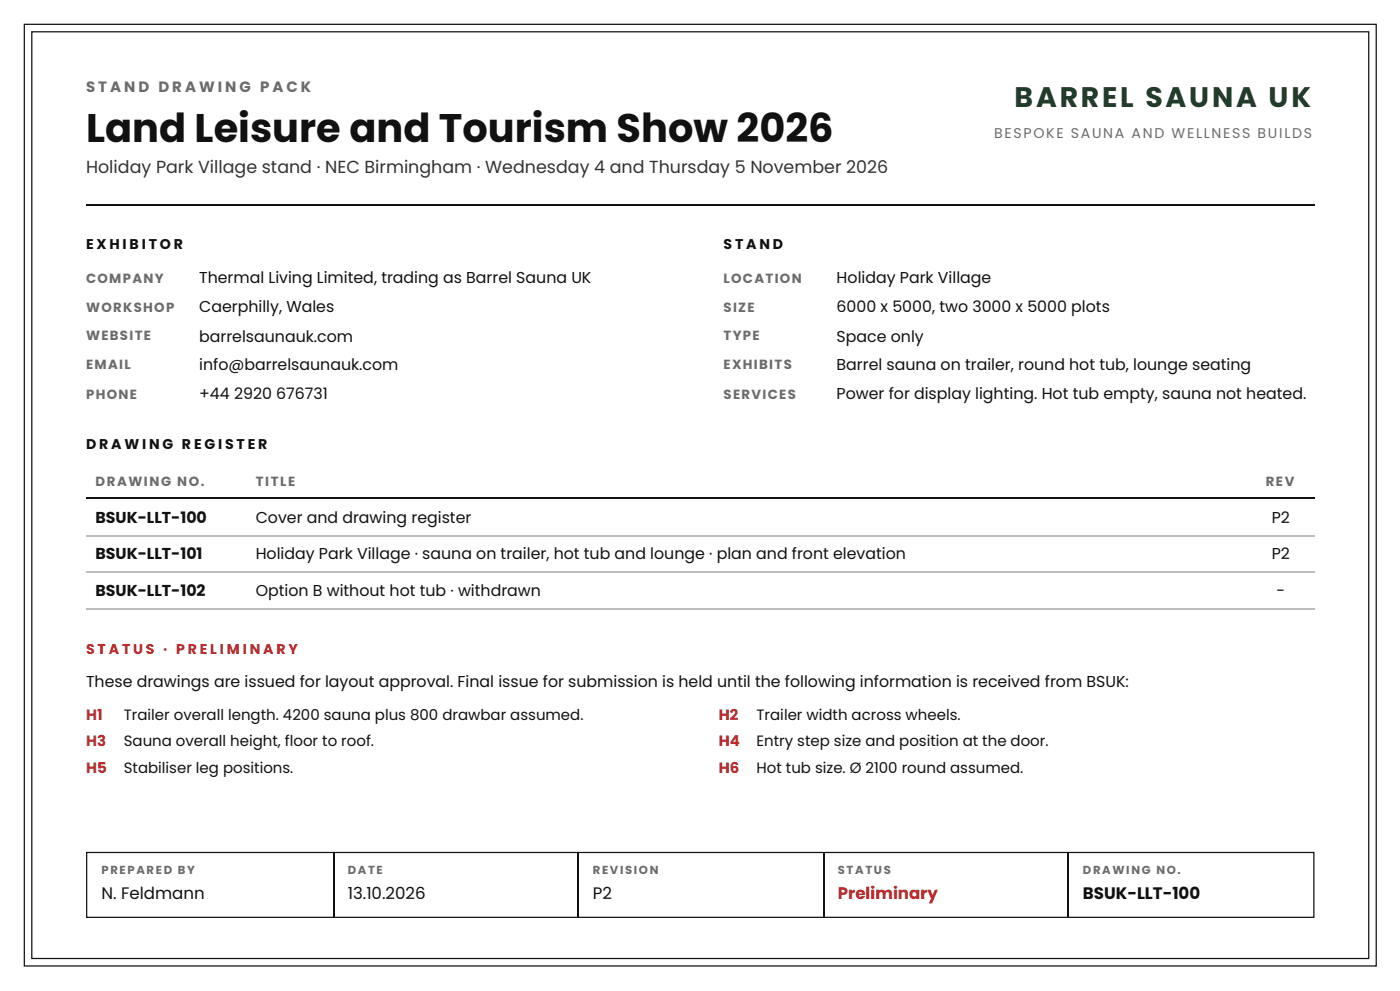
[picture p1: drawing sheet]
<svg xmlns="http://www.w3.org/2000/svg" width="297mm" height="210mm" viewBox="0 0 297 210" stroke-linecap="round" stroke-linejoin="round" font-family="sans-serif">
<defs><g id="words">
<text font-size="8.5" fill="#111" x="18.3" y="30.2">Land Leisure and Tourism Show 2026</text>
<text font-size="6" fill="#1f3d28" x="215.3" y="22.8">BARREL SAUNA UK</text>
<text font-size="3.7" fill="#333" x="18.3" y="36.8">Holiday Park Village stand · NEC Birmingham · Wednesday 4 and Thursday 5 November 2026</text>
<g font-size="3.5" fill="#111">
<text x="21.5" y="190.8">N. Feldmann</text>
<text x="73.8" y="190.8">13.10.2026</text>
<text x="125.8" y="190.8">P2</text>
<text x="229.7" y="190.8">BSUK-LLT-100</text>
</g>
<text font-size="3.5" fill="#c62828" x="177.8" y="190.8">Preliminary</text>
<g font-size="3.3" fill="#111">
<text x="42.3" y="60.1">Thermal Living Limited, trading as Barrel Sauna UK</text>
<text x="177.5" y="60.1">Holiday Park Village</text>
<text x="42.3" y="66.1">Caerphilly, Wales</text>
<text x="177.5" y="66.1">6000 x 5000, two 3000 x 5000 plots</text>
<text x="42.3" y="72.5">barrelsaunauk.com</text>
<text x="177.5" y="72.5">Space only</text>
<text x="42.3" y="78.6">info@barrelsaunauk.com</text>
<text x="177.5" y="78.6">Barrel sauna on trailer, round hot tub, lounge seating</text>
<text x="42.3" y="84.7">+44</text>
<text x="49.7" y="84.7">2920</text>
<text x="58.6" y="84.7">676731</text>
<text x="177.5" y="84.7">Power for display lighting. Hot tub empty, sauna not heated.</text>
<text x="20.3" y="110.9">BSUK-LLT-100</text>
<text x="54.3" y="110.9">Cover and drawing register</text>
<text x="269.8" y="110.9">P2</text>
<text x="20.3" y="118.5">BSUK-LLT-101</text>
<text x="54.3" y="118.5">Holiday Park Village · sauna on trailer, hot tub and lounge · plan and front elevation</text>
<text x="269.8" y="118.5">P2</text>
<text x="20.3" y="126.5">BSUK-LLT-102</text>
<text x="54.3" y="126.5">Option B without hot tub · withdrawn</text>
<text x="270.8" y="126.5">-</text>
<text x="18.3" y="145.8">These drawings are issued for layout approval. Final issue for submission is held until the following information is received from BSUK:</text>
</g>
<text font-size="3.2" fill="#6b6b6b" x="18.3" y="19.6">S T A N D D R A W I N G P A C K</text>
<g font-size="3.2" fill="#c62828">
<text x="18.3" y="152.7">H1</text>
<text x="152.5" y="152.7">H2</text>
<text x="18.3" y="158.2">H3</text>
<text x="152.5" y="158.2">H4</text>
<text x="18.3" y="164">H5</text>
<text x="152.5" y="164">H6</text>
</g>
<g font-size="3.2" fill="#111">
<text x="26.3" y="152.7">Trailer overall length. 4200 sauna plus 800 drawbar assumed.</text>
<text x="160.5" y="152.7">Trailer width across wheels.</text>
<text x="26.3" y="158.2">Sauna overall height, floor to roof.</text>
<text x="160.5" y="158.2">Entry step size and position at the door.</text>
<text x="26.3" y="164">Stabiliser leg positions.</text>
<text x="160.5" y="164">Hot tub size. Ø 2100 round assumed.</text>
</g>
<text font-size="3" fill="#6b6b6b" x="210.9" y="29.4">BESPOKE SAUNA AND WELLNESS BUILDS</text>
<g font-size="3" fill="#111">
<text x="18.3" y="52.9">E X H I B I T O R</text>
<text x="153.5" y="52.9">S T A N D</text>
<text x="18.3" y="95.2">D R A W I N G R E G I S T E R</text>
</g>
<text font-size="3" fill="#c62828" x="18.3" y="138.6">S T A T U S · P R E L I M I N A R Y</text>
<g font-size="2.8" fill="#6b6b6b">
<text x="18.3" y="60.1">COMPANY</text>
<text x="153.5" y="60.1">LOCATION</text>
<text x="18.3" y="66.1">WORKSHOP</text>
<text x="153.5" y="66.1">SIZE</text>
<text x="18.3" y="72.2">WEBSITE</text>
<text x="153.5" y="72.2">TYPE</text>
<text x="18.3" y="78.3">EMAIL</text>
<text x="153.5" y="78.3">EXHIBITS</text>
<text x="18.3" y="84.7">PHONE</text>
<text x="153.5" y="84.7">SERVICES</text>
<text x="20.3" y="103.2">DRAWING NO.</text>
<text x="54.3" y="103.2">TITLE</text>
<text x="268.5" y="103.2">REV</text>
</g>
<g font-size="2.5" fill="#6b6b6b">
<text x="21.5" y="185.5">PREPARED BY</text>
<text x="73.8" y="185.5">DATE</text>
<text x="125.8" y="185.5">REVISION</text>
<text x="177.8" y="185.5">STATUS</text>
<text x="229.7" y="185.5">DRAWING NO.</text>
</g>
</g></defs>
<path d="M5.2 5.2h286.8v199.7h-286.8zM6.7 6.7h283.7v196.6h-283.7zM18.3 43.5h260.6M18.3 105.7h260.6M18.4 180.8h260.3v13.8h-260.3zM70.8 181v13.5M122.6 181v13.5M174.8 181v13.5M226.6 181v13.5" fill="none" stroke="#111" stroke-width=".26"/>
<path d="M18.3 113.6h260.6M18.3 121.3h260.6M18.3 129.2h260.6" fill="none" stroke="#bdbdbd" stroke-width=".26"/>
<use href="#words"/>
</svg>
